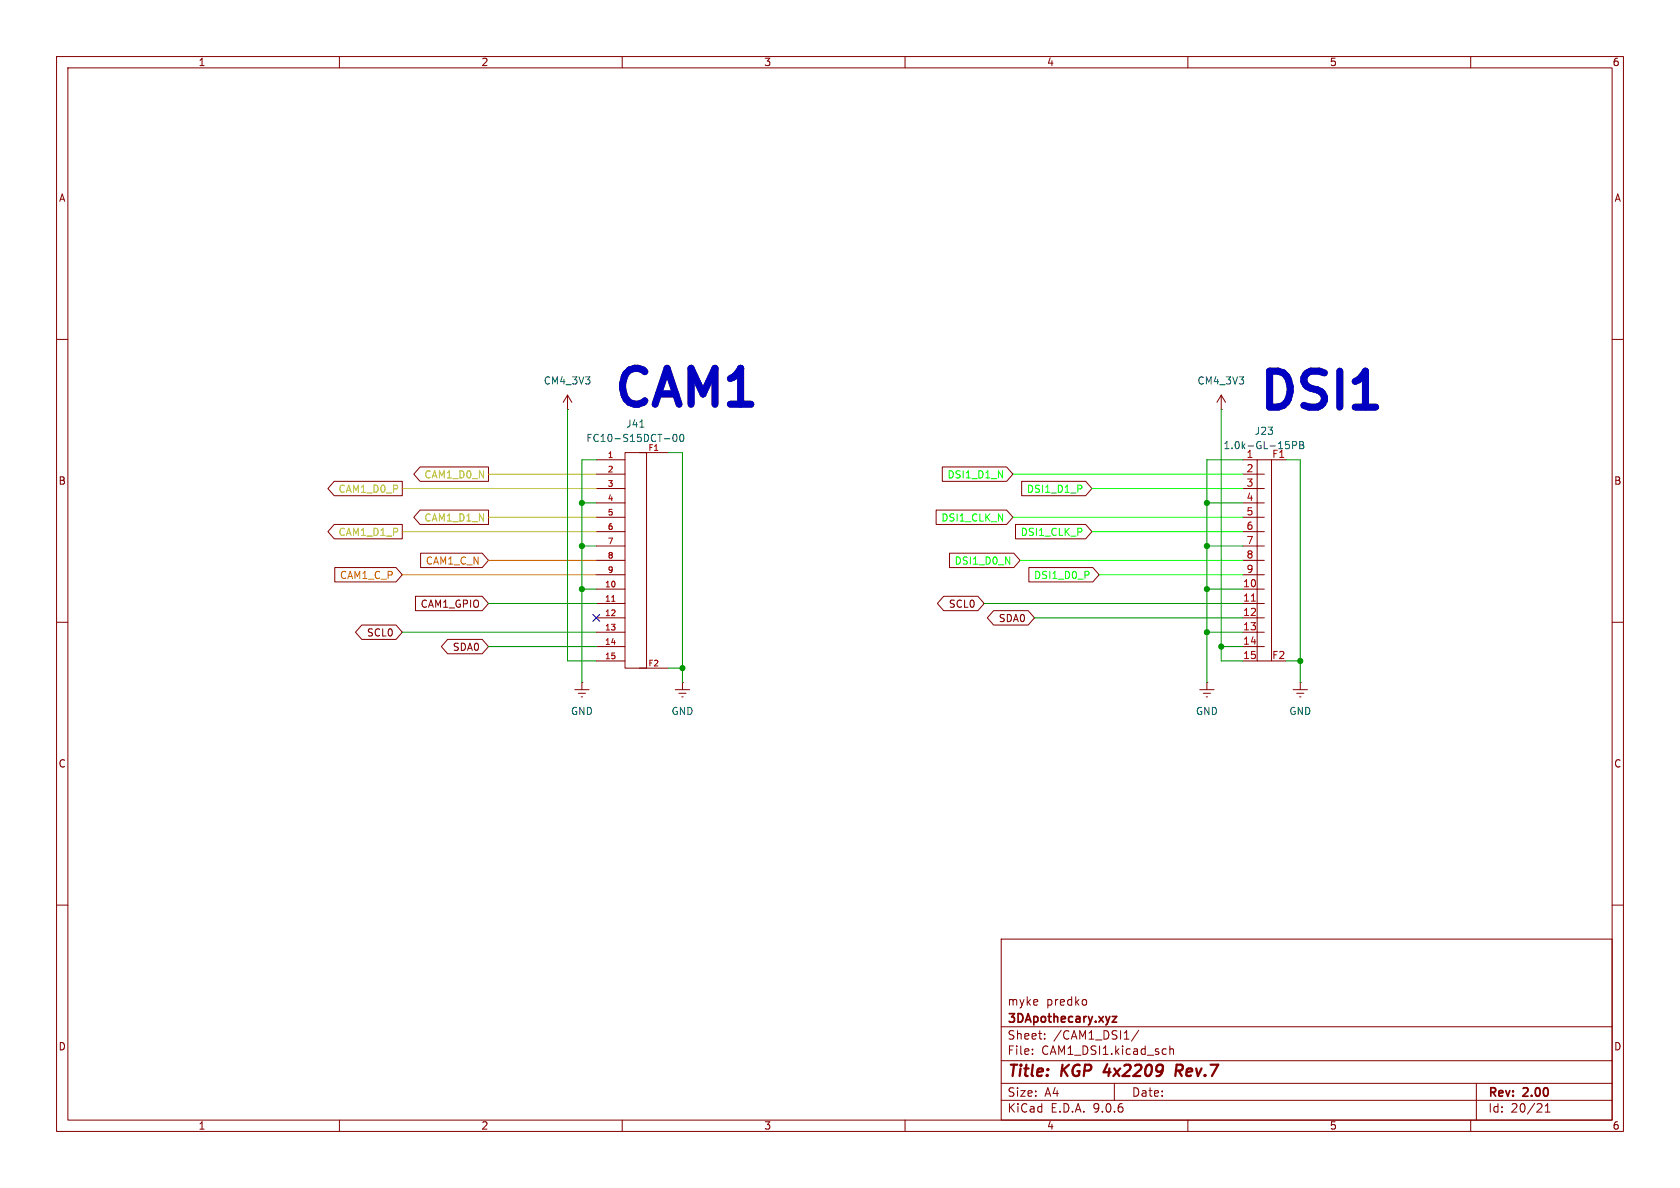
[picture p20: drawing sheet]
<svg xmlns="http://www.w3.org/2000/svg" width="297mm" height="210mm" viewBox="0 0 297 210" stroke-linecap="round" stroke-linejoin="round" font-family="sans-serif">
<defs><g id="words">
<g font-size="8.8" fill="#0000c2">
<text x="107.6" y="73.7">CAM1</text>
<text x="221.7" y="74.2">DSI1</text>
</g>
<g font-size="2.8" fill="#840000">
<text x="178" y="190.9">Title:</text>
<text x="187.7" y="190.9">KGP</text>
<text x="196" y="190.9">4x2209</text>
<text x="209.5" y="190.9">Rev.7</text>
</g>
<g font-size="2.1" fill="#840000">
<text x="178" y="178">myke</text>
<text x="184.9" y="178">predko</text>
<text x="178" y="184">Sheet:</text>
<text x="178" y="181.2">3DApothecary.xyz</text>
<text x="186.2" y="184">/CAM1_DSI1/</text>
<text x="178" y="186.7">File:</text>
<text x="184.1" y="186.7">CAM1_DSI1.kicad_sch</text>
<text x="178" y="196.9">KiCad</text>
<text x="178" y="194.1">Size:</text>
<text x="184.7" y="194.1">A4</text>
<text x="185.7" y="196.9">E.D.A.</text>
<text x="193.3" y="196.9">9.0.6</text>
<text x="200" y="194.1">Date:</text>
<text x="263" y="194.3">Rev:</text>
<text x="263" y="196.9">Id:</text>
<text x="267.1" y="196.9">20/21</text>
<text x="269.4" y="194.3">2.00</text>
</g>
<g font-size="1.8" fill="#840000">
<text x="35" y="11.9">1</text>
<text x="85" y="11.9">2</text>
<text x="135" y="11.9">3</text>
<text x="185" y="11.9">4</text>
<text x="235" y="11.9">5</text>
<text x="285" y="11.9">6</text>
<text x="10.3" y="35.9">A</text>
<text x="285.3" y="35.9">A</text>
<text x="10.3" y="85.9">B</text>
<text x="285.3" y="85.9">B</text>
<text x="74.3" y="107.6">CAM1_GPIO</text>
<text x="167.6" y="107.6">SCL0</text>
<text x="64.8" y="112.7">SCL0</text>
<text x="176.5" y="110.2">SDA0</text>
<text x="80" y="115.3">SDA0</text>
<text x="10.3" y="135.9">C</text>
<text x="285.3" y="135.9">C</text>
<text x="10.3" y="185.9">D</text>
<text x="285.3" y="185.9">D</text>
<text x="35" y="199.9">1</text>
<text x="85" y="199.9">2</text>
<text x="135" y="199.9">3</text>
<text x="185" y="199.9">4</text>
<text x="235" y="199.9">5</text>
<text x="285" y="199.9">6</text>
</g>
<g font-size="1.8" fill="#006464">
<text x="96" y="68.2">CM4_3V3</text>
<text x="211.6" y="68.2">CM4_3V3</text>
<text x="110.6" y="75.8">J41</text>
<text x="221.7" y="77.1">J23</text>
<text x="103.6" y="78.3">FC10-S15DCT-00</text>
<text x="216.2" y="79.6">1.0k-GL-15PB</text>
<text x="224.8" y="81">F1</text>
<text x="100.8" y="126.6">GND</text>
<text x="118.6" y="126.6">GND</text>
<text x="211.3" y="126.6">GND</text>
<text x="227.8" y="126.6">GND</text>
</g>
<g font-size="1.8" fill="#a90000">
<text x="220.3" y="81">1</text>
<text x="220.3" y="83.6">2</text>
<text x="220.3" y="86.1">3</text>
<text x="220.3" y="88.6">4</text>
<text x="220.3" y="91.2">5</text>
<text x="220.3" y="93.7">6</text>
<text x="220.3" y="96.3">7</text>
<text x="220.3" y="98.8">8</text>
<text x="220.3" y="101.3">9</text>
<text x="219.7" y="103.9">10</text>
<text x="219.7" y="106.4">11</text>
<text x="219.7" y="109">12</text>
<text x="219.7" y="111.5">13</text>
<text x="219.7" y="114">14</text>
<text x="219.7" y="116.6">15</text>
<text x="224.8" y="116.6">F2</text>
</g>
<g font-size="1.8" fill="#c2c200">
<text x="59.7" y="87.3">CAM1_D0_P</text>
<text x="74.9" y="84.8">CAM1_D0_N</text>
<text x="59.7" y="94.9">CAM1_D1_P</text>
<text x="74.9" y="92.4">CAM1_D1_N</text>
</g>
<g font-size="1.8" fill="#0f0">
<text x="167.4" y="84.8">DSI1_D1_N</text>
<text x="181.4" y="87.3">DSI1_D1_P</text>
<text x="166.3" y="92.4">DSI1_CLK_N</text>
<text x="180.3" y="94.9">DSI1_CLK_P</text>
<text x="168.7" y="100">DSI1_D0_N</text>
<text x="182.7" y="102.6">DSI1_D0_P</text>
</g>
<g font-size="1.8" fill="#c60">
<text x="75.2" y="100">CAM1_C_N</text>
<text x="60" y="102.6">CAM1_C_P</text>
</g>
<g font-size="1.4" fill="#a90000">
<text x="107.3" y="81">1</text>
<text x="107.3" y="83.6">2</text>
<text x="114.5" y="79.8">F1</text>
<text x="107.3" y="86.1">3</text>
<text x="107.3" y="88.6">4</text>
<text x="107.3" y="91.2">5</text>
<text x="107.3" y="93.7">6</text>
<text x="107.3" y="96.3">7</text>
<text x="107.3" y="98.8">8</text>
<text x="107.3" y="101.3">9</text>
<text x="106.9" y="103.9">10</text>
<text x="106.9" y="106.4">11</text>
<text x="106.9" y="109">12</text>
<text x="106.9" y="111.5">13</text>
<text x="106.9" y="114">14</text>
<text x="106.9" y="116.6">15</text>
<text x="114.5" y="117.9">F2</text>
</g>
</g></defs>
<g fill="none" stroke="#840000" stroke-width=".18">
<path d="M10 10h277v190h-277zM12 12h273v186h-273zM60 10v2M110 10v2M160 10v2M210 10v2M260 10v2M10 60h2M100.3 72.4h.1M100.3 69.9l-.7 1.2M100.3 69.9l.8 1.2M100.3 69.9v2.5"/>
<path d="M215.9 72.4h.1M215.9 69.9l-.8 1.2M215.9 69.9l.8 1.2M215.9 69.9v2.5M285 60h2M59.1 85.1h12v2.5h-12l-1.1-1.2zM59.1 92.7h12v2.6h-12l-1.1-1.3zM74.3 82.5h12.1v2.6h-12.1l-1.2-1.3zM74.3 90.2h12.1v2.5h-12.1l-1.2-1.3zM74.4 97.8h10.8l1.2 1.3-1.2 1.2h-10.8zM105.4 83.8h5.1M105.4 88.9h5.1"/>
<path d="M105.4 91.4h5.1M105.4 94h5.1M105.4 96.5h5.1M105.4 99.1h5.1M105.4 86.4h5.1M105.4 81.3h5.1M110.5 80h3.8v38.1h-3.8zM113 80h5.1M165.5 90.2h12.5l1.1 1.2-1.1 1.3h-12.5zM166.6 82.5h11.4l1.1 1.3-1.1 1.3h-11.4zM167.9 97.8h11.3l1.1 1.3-1.1 1.2h-11.3zM179.5 92.7h12.4l1.1 1.3-1.1 1.3h-12.4z"/>
<path d="M180.6 85.1h11.3l1.1 1.3-1.1 1.2h-11.3zM219.7 83.8h3.8M219.7 88.9h3.8M219.7 91.4h3.8M219.7 94h3.8M219.7 96.5h3.8M219.7 99.1h3.8M219.7 86.4h3.8M219.7 81.3h2.5M222.2 81.3h2.6v35.5h-2.6zM224.8 81.3h2.5M10 110h2"/>
<path d="M59.2 100.3h10.8l1.1 1.3-1.1 1.3h-10.8zM64 110.5h6l1.1 1.3-1.1 1.2h-6l-1.2-1.2zM73.5 105.4h11.7l1.2 1.3-1.2 1.3h-11.7zM79.1 113h6.1l1.2 1.3-1.2 1.3h-6.1l-1.1-1.3zM105.4 101.6h5.1M105.4 104.1h5.1M105.4 106.7h5.1M105.4 109.2h5.1M105.4 111.8h5.1M105.4 114.3h5.1M105.4 116.8h5.1M113 118.1h5.1"/>
<path d="M166.8 105.4h6.1l1.1 1.3-1.1 1.3h-6.1l-1.1-1.3zM175.7 107.9h6.1l1.1 1.3-1.1 1.3h-6.1l-1.2-1.3zM181.9 100.3h11.3l1.1 1.3-1.1 1.3h-11.3zM219.7 101.6h3.8M219.7 104.1h3.8M219.7 106.7h3.8M219.7 109.2h3.8M219.7 111.8h3.8M219.7 114.3h3.8M219.7 116.8h2.5M285 110h2M101.6 121.9h2.5"/>
<path d="M102.2 122.6h1.3M102.7 123.2h.3M102.9 120.7h.1M102.9 120.7v1.2M119.4 121.9h2.5M120 122.6h1.3M120.5 123.2h.3M120.6 120.7h.1M120.6 120.7v1.2M212.1 121.9h2.5M212.7 122.6h1.3M213.2 123.2h.3"/>
<path d="M213.4 120.7h.1M213.4 120.7v1.2M228.6 121.9h2.5M229.2 122.6h1.3M229.7 123.2h.3M229.9 120.7h.1M229.9 120.7v1.2M10 160h2M177 166h108v32h-108zM192 176.8l.1 .2v.4l-.1 .2M285 160h2M60 198v2"/>
<path d="M110 198v2M160 198v2M177 194.5h108M177 191.5h108M177 187.5h108M177 181.5h108M182.5 186.3v.1M182.5 185.5v.1M184.7 183.6v.1M184.7 182.8v.1M197 191.5v3M201.3 182.1l-1.3 2"/>
<path d="M206 185.4l.2 .1M206.2 186.3l-.2 .1M206.8 184.9v1.5M206.8 185.5l.2-.1 .4 .1 .1 .9M210 198v2M260 198v2M261 191.5v6.5M273.2 196.6h.8M273.2 195.5l.4-.4v1.5"/>
</g>
<path d="M195.8 188.1l-.7 1.4h1.2M208.4 189.3l.5 .9M208.8 188.2h-.8l-.2 2M208.9 189.2l-1 .1" fill="none" stroke="#840000" stroke-width=".4"/>
<path d="M196.6 179.7h.8l-.8 1h.8" fill="none" stroke="#840000" stroke-width=".3"/>
<path d="M108.1 106.3h.6M221.2 106.3h.7" fill="none" stroke="#a90000" stroke-width=".18"/>
<path d="M117.4 77.6h1M119.1 76.9a.69 .69 0 0 0 .3 1.1l.2-.1 .1-.3-.1-.7M120.3 76.9a.69 .69 0 0 0 .3 1.1l.2-.1 .1-.3-.1-.7M227.9 78.7v.5M228.5 78.7h.6l.1-.2v-.3l-.7-.2v1.3M229.8 78h.4l.2 .3-.2 .4 .2 .1 .1 .3-.2 .2h-.5zM229.8 78.7h.4" fill="none" stroke="#006464" stroke-width=".18"/>
<path d="M71.1 86.4h34.3M71.1 94h34.3M86.4 83.8h19M86.4 91.4h19" fill="none" stroke="#c2c200" stroke-width=".18"/>
<g fill="none" stroke="#009600" stroke-width=".18">
<path d="M100.3 72.4v44.4h5.1M215.9 72.4v44.4h3.8M102.9 96.5h2.5M102.9 88.9h2.5M105.4 81.3h-2.5v39.4M118.1 80h2.5v40.7M213.4 96.5h6.3M213.4 88.9h6.3M219.7 81.3h-6.3v39.4M227.3 81.3h2.6v39.4M71.1 111.8h34.3M86.4 114.3h19"/>
<path d="M86.4 106.7h19M102.9 104.1h2.5M118.1 118.1h2.5M174 106.7h45.7M182.9 109.2h36.8M213.4 104.1h6.3M213.4 111.8h6.3M215.9 114.3h3.8M227.3 116.8h2.6"/>
</g>
<path d="M179.1 83.8h40.6M179.1 91.4h40.6M180.3 99.1h39.4M193 86.4h26.7M193 94h26.7M194.3 101.6h25.4" fill="none" stroke="#0f0" stroke-width=".18"/>
<path d="M86.4 99.1h19M71.1 101.6h34.3" fill="none" stroke="#c60" stroke-width=".18"/>
<path d="M104.8 108.6l1.2 1.2M106 108.6l-1.2 1.2" fill="none" stroke="#000084" stroke-width=".18"/>
<path d="M239.6 72h3.6" fill="none" stroke="#0000c2" stroke-width="1.3"/>
<g fill="#009600" stroke="#009600" stroke-width=".18">
<circle cx="213.4" cy="88.9" r=".46"/>
<circle cx="213.4" cy="104.1" r=".46"/>
<circle cx="229.9" cy="116.8" r=".46"/>
<circle cx="213.4" cy="96.5" r=".46"/>
<circle cx="213.4" cy="111.8" r=".46"/>
<circle cx="215.9" cy="114.3" r=".46"/>
<circle cx="102.9" cy="96.5" r=".46"/>
<circle cx="102.9" cy="88.9" r=".46"/>
<circle cx="102.9" cy="104.1" r=".46"/>
<circle cx="120.6" cy="118.1" r=".46"/>
</g>
<use href="#words"/>
</svg>
